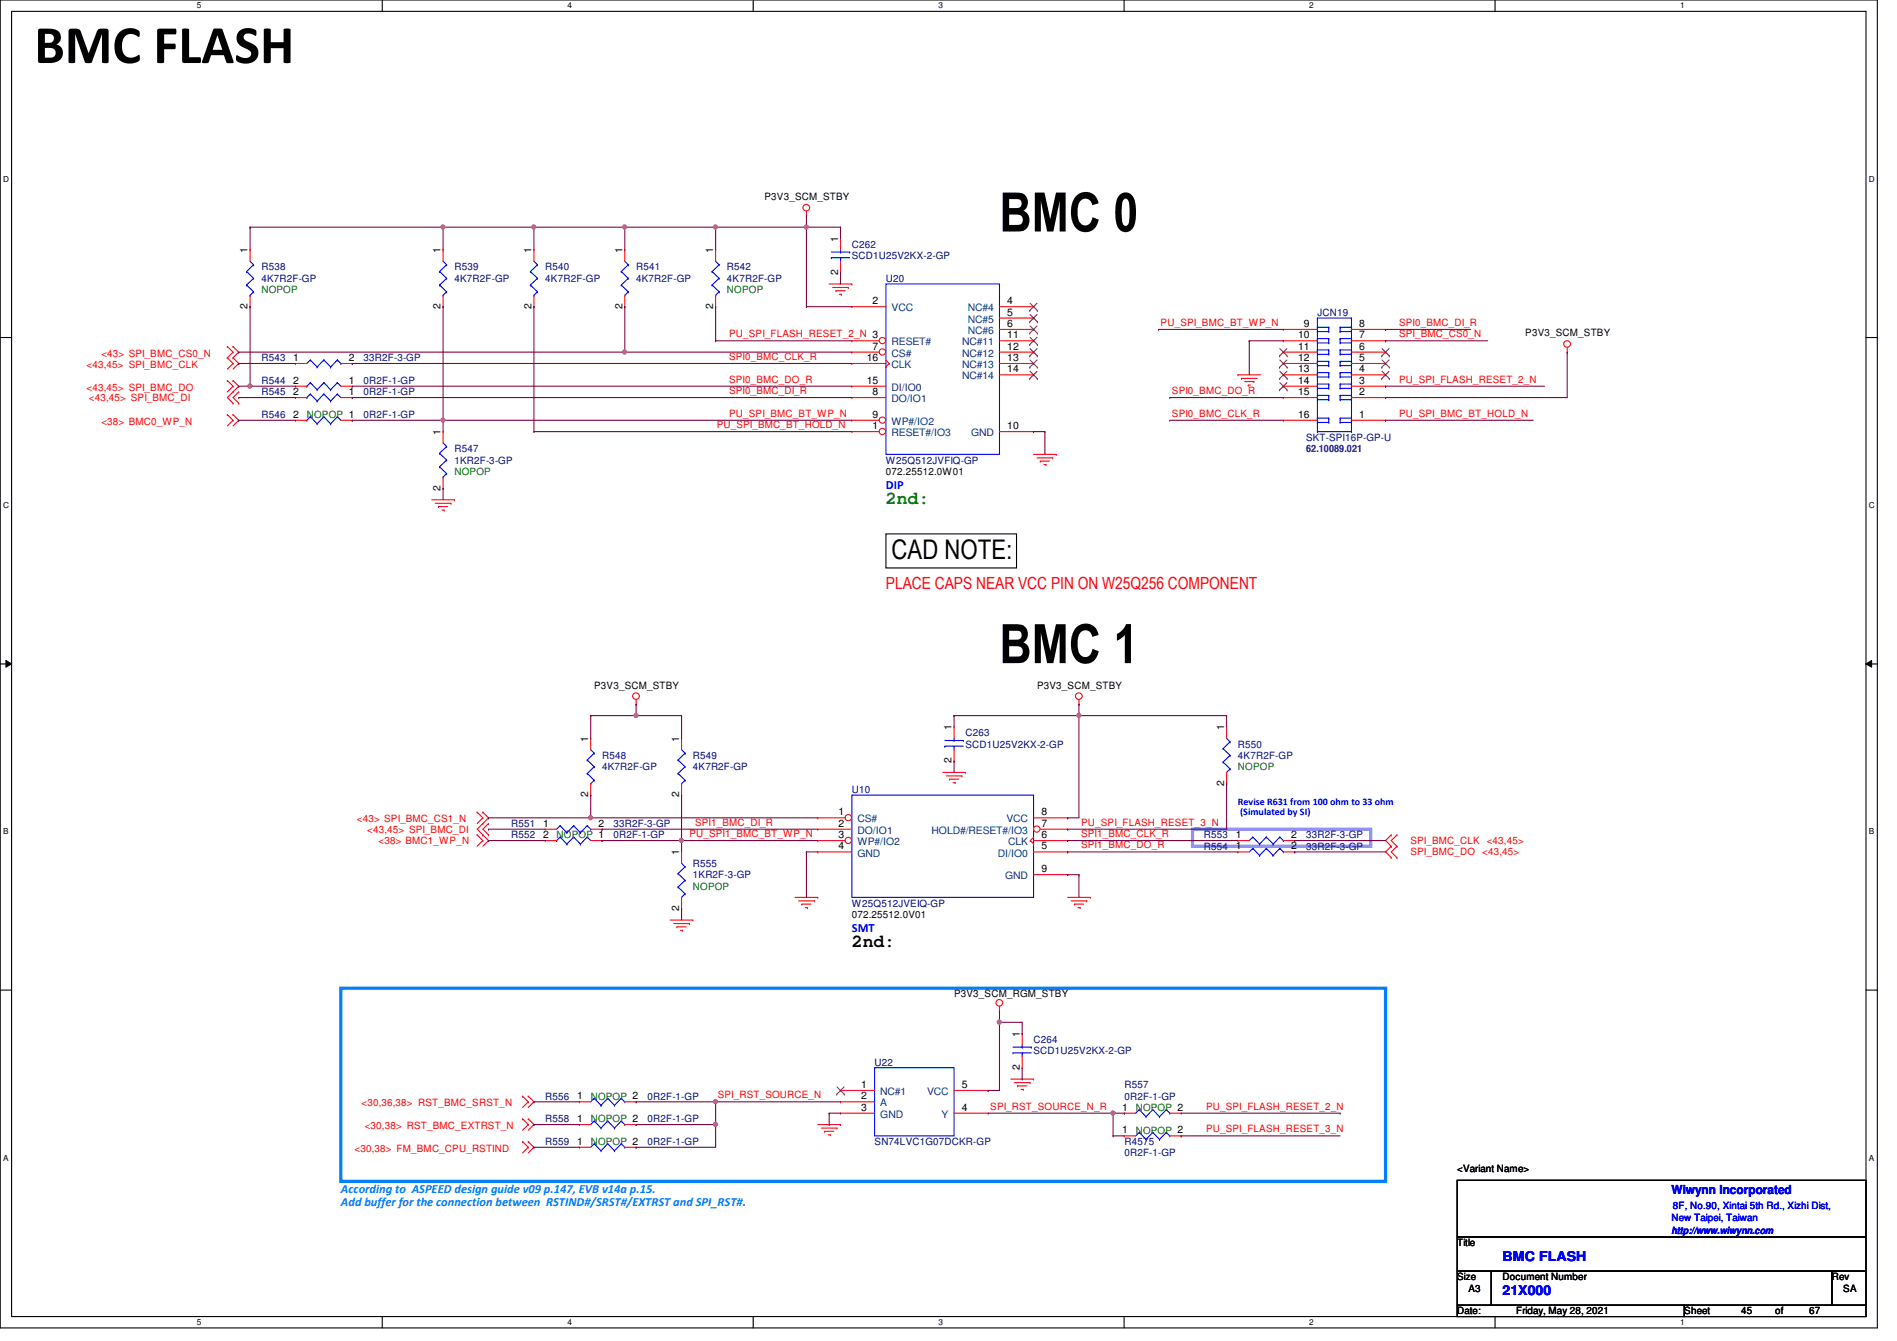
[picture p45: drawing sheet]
<svg xmlns="http://www.w3.org/2000/svg" width="297mm" height="210mm" viewBox="0 0 297 210" stroke-linecap="round" stroke-linejoin="round" font-family="sans-serif">
<defs><g id="words">
<g font-size="8.5">
<text x="5.4" y="9.9">BMC FLASH</text>
<text x="156.5" y="36.2">BMC 0</text>
<text x="156.5" y="103.8">BMC 1</text>
</g>
<text font-size="4.2" x="139.6" y="87.5">CAD NOTE:</text>
<text font-size="2.8" fill="#008000" x="138.7" y="78.8">2nd:</text>
<text font-size="2.8" x="133.4" y="148.2">2nd:</text>
<text font-size="2.6" fill="#f00" x="138.7" y="92.2">PLACE CAPS NEAR VCC PIN ON W25Q256 COMPONENT</text>
<g font-size="2.1" fill="#00f">
<text x="235.3" y="197.4">BMC FLASH</text>
<text x="235.3" y="202.7">21X000</text>
</g>
<g font-size="1.9" fill="#00f">
<text x="138.7" y="76.5">DIP</text>
<text x="133.4" y="145.9">SMT</text>
<text x="261.7" y="186.9">Wiwynn Incorporated</text>
</g>
<g font-size="1.9" fill="#0080ff">
<text x="53.4" y="186.8">According to ASPEED design guide v09 p.147, EVB v14a p.15.</text>
<text x="53.4" y="188.7">Add buffer for the connection between RSTIND#/SRST#/EXTRST and SPI_RST#.</text>
</g>
<g font-size="1.6">
<text x="119.7" y="31.3">P3V3_SCM_STBY</text>
<text x="38.8" y="39.7" transform="rotate(-90 38.8 39.7)">1</text>
<text x="69" y="39.7" transform="rotate(-90 69 39.7)">1</text>
<text x="83.2" y="39.7" transform="rotate(-90 83.2 39.7)">1</text>
<text x="97.4" y="39.7" transform="rotate(-90 97.4 39.7)">1</text>
<text x="111.7" y="39.7" transform="rotate(-90 111.7 39.7)">1</text>
<text x="131.2" y="37.9" transform="rotate(-90 131.2 37.9)">1</text>
<text x="131.2" y="43" transform="rotate(-90 131.2 43)">2</text>
<text x="136.6" y="47.6">2</text>
<text x="157.7" y="47.6">4</text>
<text x="38.8" y="48.3" transform="rotate(-90 38.8 48.3)">2</text>
<text x="69" y="48.3" transform="rotate(-90 69 48.3)">2</text>
<text x="83.2" y="48.3" transform="rotate(-90 83.2 48.3)">2</text>
<text x="97.4" y="48.3" transform="rotate(-90 97.4 48.3)">2</text>
<text x="111.7" y="48.3" transform="rotate(-90 111.7 48.3)">2</text>
<text x="157.7" y="49.4">5</text>
<text x="157.7" y="51.2">6</text>
<text x="157.7" y="53">11</text>
<text x="203.3" y="53">10</text>
<text x="204.2" y="51.2">9</text>
<text x="212.8" y="53">7</text>
<text x="212.8" y="51.2">8</text>
<text x="238.8" y="52.7">P3V3_SCM_STBY</text>
<text x="45.9" y="56.5">1</text>
<text x="54.6" y="56.5">2</text>
<text x="135.7" y="56.5">16</text>
<text x="136.6" y="54.7">7</text>
<text x="157.7" y="54.7">12</text>
<text x="157.7" y="56.5">13</text>
<text x="157.7" y="58.3">14</text>
<text x="203.3" y="58.3">13</text>
<text x="203.3" y="56.5">12</text>
<text x="203.3" y="54.7">11</text>
<text x="212.8" y="58.3">4</text>
<text x="212.8" y="56.5">5</text>
<text x="212.8" y="54.7">6</text>
<text x="45.9" y="61.8">2</text>
<text x="45.9" y="65.4">2</text>
<text x="45.9" y="60.1">2</text>
<text x="54.6" y="61.8">1</text>
<text x="54.6" y="60.1">1</text>
<text x="135.7" y="60.1">15</text>
<text x="136.6" y="61.8">8</text>
<text x="136.6" y="65.4">9</text>
<text x="203.3" y="65.4">16</text>
<text x="203.3" y="61.8">15</text>
<text x="203.3" y="60.1">14</text>
<text x="212.8" y="65.4">1</text>
<text x="212.8" y="61.8">2</text>
<text x="212.8" y="60.1">3</text>
<text x="69" y="68.1" transform="rotate(-90 69 68.1)">1</text>
<text x="136.6" y="67.2">1</text>
<text x="157.7" y="67.2">10</text>
<text x="69" y="76.8" transform="rotate(-90 69 76.8)">2</text>
<text x="138.7" y="74.3">072.25512.0W01</text>
<text x="93" y="107.8">P3V3_SCM_STBY</text>
<text x="162.4" y="107.8">P3V3_SCM_STBY</text>
<text x="92.1" y="116.1" transform="rotate(-90 92.1 116.1)">1</text>
<text x="106.3" y="116.1" transform="rotate(-90 106.3 116.1)">1</text>
<text x="149" y="119.5" transform="rotate(-90 149 119.5)">2</text>
<text x="149" y="114.3" transform="rotate(-90 149 114.3)">1</text>
<text x="191.7" y="114.3" transform="rotate(-90 191.7 114.3)">1</text>
<text x="92.1" y="124.8" transform="rotate(-90 92.1 124.8)">2</text>
<text x="106.3" y="124.8" transform="rotate(-90 106.3 124.8)">2</text>
<text x="191.7" y="123" transform="rotate(-90 191.7 123)">2</text>
<text x="85" y="131.2">2</text>
<text x="85" y="129.4">1</text>
<text x="93.7" y="129.4">2</text>
<text x="131.3" y="127.6">1</text>
<text x="131.3" y="129.4">2</text>
<text x="131.3" y="131.2">3</text>
<text x="163.1" y="131.2">6</text>
<text x="163.1" y="129.4">7</text>
<text x="163.1" y="127.6">8</text>
<text x="193.5" y="131.2">1</text>
<text x="202.2" y="131.2">2</text>
<text x="106.3" y="133.9" transform="rotate(-90 106.3 133.9)">1</text>
<text x="131.3" y="133">4</text>
<text x="163.1" y="133">5</text>
<text x="163.1" y="136.5">9</text>
<text x="193.5" y="133">1</text>
<text x="202.2" y="133">2</text>
<text x="106.3" y="142.6" transform="rotate(-90 106.3 142.6)">2</text>
<text x="133.4" y="143.7">072.25512.0V01</text>
<text x="149.4" y="156.1">P3V3_SCM_RGM_STBY</text>
<text x="159.7" y="167.5" transform="rotate(-90 159.7 167.5)">2</text>
<text x="159.7" y="162.3" transform="rotate(-90 159.7 162.3)">1</text>
<text x="90.4" y="172.1">1</text>
<text x="134.8" y="173.9">3</text>
<text x="134.8" y="172.1">2</text>
<text x="134.8" y="170.3">1</text>
<text x="150.6" y="170.3">5</text>
<text x="150.6" y="173.9">4</text>
<text x="175.7" y="173.9">1</text>
<text x="90.4" y="175.6">1</text>
<text x="90.4" y="179.2">1</text>
<text x="175.7" y="177.4">1</text>
<text x="228.2" y="183.5">&lt;Variant Name&gt;</text>
<text x="228.2" y="195.1">Title</text>
<text x="228.2" y="200.4">Size</text>
<text x="230" y="202.2">A3</text>
<text x="235.3" y="200.4">Document Number</text>
<text x="286.8" y="200.4">Rev</text>
<text x="288.6" y="202.2">SA</text>
<text x="228.2" y="205.7">Date:</text>
<text x="237.4" y="205.7">Friday, May 28, 2021</text>
<text x="263.7" y="205.7">Sheet</text>
<text x="272.6" y="205.7">45</text>
<text x="278" y="205.7">of</text>
<text x="283.3" y="205.7">67</text>
</g>
<g font-size="1.6" fill="#000080">
<text x="133.4" y="38.8">C262</text>
<text x="133.4" y="40.6">SCD1U25V2KX-2-GP</text>
<text x="40.9" y="42.3">R538</text>
<text x="40.9" y="44.1">4K7R2F-GP</text>
<text x="71.2" y="42.3">R539</text>
<text x="71.2" y="44.1">4K7R2F-GP</text>
<text x="85.4" y="42.3">R540</text>
<text x="85.4" y="44.1">4K7R2F-GP</text>
<text x="99.6" y="42.3">R541</text>
<text x="99.6" y="44.1">4K7R2F-GP</text>
<text x="113.8" y="42.3">R542</text>
<text x="113.8" y="44.1">4K7R2F-GP</text>
<text x="138.7" y="44.1">U20</text>
<text x="206.3" y="49.4">JCN19</text>
<text x="40.9" y="56.6">R543</text>
<text x="56.9" y="56.6">33R2F-3-GP</text>
<text x="40.9" y="61.9">R545</text>
<text x="40.9" y="65.4">R546</text>
<text x="40.9" y="60.1">R544</text>
<text x="56.9" y="61.9">0R2F-1-GP</text>
<text x="56.9" y="65.4">0R2F-1-GP</text>
<text x="56.9" y="60.1">0R2F-1-GP</text>
<text x="71.2" y="70.8">R547</text>
<text x="204.5" y="69">SKT-SPI16P-GP-U</text>
<text x="204.5" y="70.8">62.10089.021</text>
<text x="71.2" y="72.6">1KR2F-3-GP</text>
<text x="138.7" y="72.6">W25Q512JVFIQ-GP</text>
<text x="94.3" y="118.8">R548</text>
<text x="108.5" y="118.8">R549</text>
<text x="151.2" y="115.2">C263</text>
<text x="151.2" y="117">SCD1U25V2KX-2-GP</text>
<text x="193.8" y="117">R550</text>
<text x="193.8" y="118.8">4K7R2F-GP</text>
<text x="94.3" y="120.6">4K7R2F-GP</text>
<text x="108.5" y="120.6">4K7R2F-GP</text>
<text x="133.4" y="124.1">U10</text>
<text x="80" y="131.2">R552</text>
<text x="80" y="129.5">R551</text>
<text x="96.1" y="131.2">0R2F-1-GP</text>
<text x="96.1" y="129.5">33R2F-3-GP</text>
<text x="188.5" y="131.2">R553</text>
<text x="204.5" y="131.2">33R2F-3-GP</text>
<text x="108.5" y="135.7">R555</text>
<text x="108.5" y="137.5">1KR2F-3-GP</text>
<text x="188.5" y="133">R554</text>
<text x="204.5" y="133">33R2F-3-GP</text>
<text x="133.4" y="141.9">W25Q512JVEIQ-GP</text>
<text x="136.9" y="166.8">U22</text>
<text x="161.8" y="163.2">C264</text>
<text x="161.8" y="165">SCD1U25V2KX-2-GP</text>
<text x="85.4" y="172.1">R556</text>
<text x="101.4" y="172.1">0R2F-1-GP</text>
<text x="176.1" y="170.3">R557</text>
<text x="176.1" y="172.1">0R2F-1-GP</text>
<text x="85.4" y="175.7">R558</text>
<text x="85.4" y="179.2">R559</text>
<text x="101.4" y="175.7">0R2F-1-GP</text>
<text x="101.4" y="179.2">0R2F-1-GP</text>
<text x="136.9" y="179.2">SN74LVC1G07DCKR-GP</text>
<text x="176.1" y="179.2">R4575</text>
<text x="176.1" y="181">0R2F-1-GP</text>
</g>
<g font-size="1.6" fill="#008000">
<text x="40.9" y="45.9">NOPOP</text>
<text x="113.8" y="45.9">NOPOP</text>
<text x="48" y="65.4">NOPOP 1</text>
<text x="71.2" y="74.3">NOPOP</text>
<text x="193.8" y="120.6">NOPOP</text>
<text x="87.2" y="131.2">NOPOP 1</text>
<text x="108.5" y="139.2">NOPOP</text>
<text x="92.5" y="172.1">NOPOP 2</text>
<text x="177.8" y="173.9">NOPOP 2</text>
<text x="92.5" y="175.7">NOPOP 2</text>
<text x="92.5" y="179.2">NOPOP 2</text>
<text x="177.8" y="177.5">NOPOP 2</text>
</g>
<g font-size="1.6" fill="#f00">
<text x="114.2" y="52.8">PU_SPI_FLASH_RESET_2_N 3</text>
<text x="181.7" y="51">PU_SPI_BMC_BT_WP_N</text>
<text x="219.1" y="52.8">SPI_BMC_CS0_N</text>
<text x="219.1" y="51">SPI0_BMC_DI_R</text>
<text x="13.5" y="57.6">&lt;43,45&gt; SPI_BMC_CLK</text>
<text x="15.9" y="55.8">&lt;43&gt; SPI_BMC_CS0_N</text>
<text x="114.2" y="56.3">SPI0_BMC_CLK_R</text>
<text x="114.2" y="59.9">SPI0_BMC_DO_R</text>
<text x="219.1" y="59.9">PU_SPI_FLASH_RESET_2_N</text>
<text x="13.5" y="61.2">&lt;43,45&gt; SPI_BMC_DO</text>
<text x="13.9" y="62.8">&lt;43,45&gt; SPI_BMC_DI</text>
<text x="114.2" y="61.7">SPI0_BMC_DI_R</text>
<text x="114.2" y="65.2">PU_SPI_BMC_BT_WP_N</text>
<text x="183.5" y="65.2">SPI0_BMC_CLK_R</text>
<text x="183.5" y="61.7">SPI0_BMC_DO_R</text>
<text x="219.1" y="65.2">PU_SPI_BMC_BT_HOLD_N</text>
<text x="15.9" y="66.5">&lt;38&gt; BMC0_WP_N</text>
<text x="112.2" y="67">PU_SPI_BMC_BT_HOLD_N</text>
<text x="55.9" y="128.7">&lt;43&gt; SPI_BMC_CS1_N</text>
<text x="57.5" y="130.3">&lt;43,45&gt; SPI_BMC_DI</text>
<text x="107.9" y="131">PU_SPI1_BMC_BT_WP_N</text>
<text x="108.8" y="129.2">SPI1_BMC_DI_R</text>
<text x="169.3" y="131">SPI1_BMC_CLK_R</text>
<text x="169.3" y="129.2">PU_SPI_FLASH_RESET_3_N</text>
<text x="59.3" y="132.1">&lt;38&gt; BMC1_WP_N</text>
<text x="169.3" y="132.8">SPI1_BMC_DO_R</text>
<text x="220.8" y="133.9">SPI_BMC_DO &lt;43,45&gt;</text>
<text x="220.8" y="132.1">SPI_BMC_CLK &lt;43,45&gt;</text>
<text x="56.6" y="173.2">&lt;30,36,38&gt; RST_BMC_SRST_N</text>
<text x="112.4" y="171.9">SPI_RST_SOURCE_N</text>
<text x="155.1" y="173.7">SPI_RST_SOURCE_N_R</text>
<text x="188.8" y="173.7">PU_SPI_FLASH_RESET_2_N</text>
<text x="57.1" y="176.7">&lt;30,38&gt; RST_BMC_EXTRST_N</text>
<text x="188.8" y="177.2">PU_SPI_FLASH_RESET_3_N</text>
<text x="55.5" y="180.3">&lt;30,38&gt; FM_BMC_CPU_RSTIND</text>
</g>
<g font-size="1.6" fill="#004080">
<text x="139.6" y="48.7">VCC</text>
<text x="151.6" y="48.7">NC#4</text>
<text x="151.6" y="50.5">NC#5</text>
<text x="151.6" y="52.3">NC#6</text>
<text x="139.6" y="54.1">RESET#</text>
<text x="139.6" y="55.8">CS#</text>
<text x="139.6" y="57.6">CLK</text>
<text x="150.7" y="54.1">NC#11</text>
<text x="150.7" y="55.8">NC#12</text>
<text x="150.7" y="57.6">NC#13</text>
<text x="150.7" y="59.4">NC#14</text>
<text x="139.6" y="61.2">DI/IO0</text>
<text x="139.6" y="62.9">DO/IO1</text>
<text x="139.6" y="66.5">WP#/IO2</text>
<text x="139.6" y="68.3">RESET#/IO3</text>
<text x="152.1" y="68.3">GND</text>
<text x="134.3" y="128.7">CS#</text>
<text x="134.3" y="130.5">DO/IO1</text>
<text x="145.9" y="130.5">HOLD#/RESET#/IO3</text>
<text x="157.6" y="128.7">VCC</text>
<text x="134.3" y="132.3">WP#/IO2</text>
<text x="134.3" y="134.1">GND</text>
<text x="156.2" y="134.1">DI/IO0</text>
<text x="157.4" y="137.6">GND</text>
<text x="157.9" y="132.3">CLK</text>
<text x="137.8" y="173.2">A</text>
<text x="137.8" y="171.4">NC#1</text>
<text x="145.2" y="171.4">VCC</text>
<text x="137.8" y="175">GND</text>
<text x="147.4" y="175">Y</text>
</g>
<g font-size="1.6" fill="#00f">
<text x="193.8" y="125.9">Revise R631 from 100 ohm to 33 ohm</text>
<text x="194.2" y="127.5">(Simulated by SI)</text>
<text x="261.7" y="191.1">New Taipei, Taiwan</text>
<text x="262" y="189.2">8F, No.90, Xintai 5th Rd., Xizhi Dist,</text>
<text x="261.7" y="193.1">http://www.wiwynn.com</text>
</g>
<g font-size="1.3">
<text x="30.8" y="1.3">5</text>
<text x="88.9" y="1.3">4</text>
<text x="146.9" y="1.3">3</text>
<text x="205" y="1.3">2</text>
<text x="263.1" y="1.3">1</text>
<text x=".5" y="28.4">D</text>
<text x="292.6" y="28.4">D</text>
<text x=".5" y="79.5">C</text>
<text x="292.6" y="79.5">C</text>
<text x=".5" y="130.6">B</text>
<text x="292.6" y="130.6">B</text>
<text x=".5" y="181.7">A</text>
<text x="292.6" y="181.7">A</text>
<text x="30.8" y="207.4">5</text>
<text x="88.9" y="207.4">4</text>
<text x="146.9" y="207.4">3</text>
<text x="205" y="207.4">2</text>
<text x="263.1" y="207.4">1</text>
</g>
</g></defs>
<path d="M0 0h294v207.9h-294zM1.8 1.8h290.4v204.3h-290.4z" fill="none" stroke="#000" stroke-width=".17"/>
<g fill="#fff">
<path d="M30.8 .2h.7v1.4h-.7z"/>
<path d="M30.8 206.2h.7v1.4h-.7z"/>
</g>
<path d="M59.9 0v1.8M59.9 206.1v1.8" fill="none" stroke="#000" stroke-width=".17"/>
<g fill="#fff">
<path d="M88.9 .2h.6v1.4h-.6z"/>
<path d="M88.9 206.2h.6v1.4h-.6z"/>
</g>
<path d="M117.9 0v1.8M117.9 206.1v1.8" fill="none" stroke="#000" stroke-width=".17"/>
<g fill="#fff">
<path d="M146.9 .2h.7v1.4h-.7z"/>
<path d="M146.9 206.2h.7v1.4h-.7z"/>
</g>
<path d="M176 0v1.8M176 206.1v1.8" fill="none" stroke="#000" stroke-width=".17"/>
<g fill="#fff">
<path d="M205 .2h.7v1.4h-.7z"/>
<path d="M205 206.2h.7v1.4h-.7z"/>
</g>
<path d="M234.1 0v1.8M234.1 206.1v1.8" fill="none" stroke="#000" stroke-width=".17"/>
<g fill="#fff">
<path d="M263.1 .2h.7v1.4h-.7z"/>
<path d="M263.1 206.2h.7v1.4h-.7z"/>
<path d="M.5 27.3h.9v1.4h-.9z"/>
<path d="M292.6 27.3h.9v1.4h-.9z"/>
<path d="M.5 78.4h.9v1.4h-.9z"/>
<path d="M292.6 78.4h.9v1.4h-.9z"/>
</g>
<path d="M0 52.8h1.8M292.2 52.8h1.8" fill="none" stroke="#000" stroke-width=".17"/>
<g fill="#fff">
<path d="M.5 129.5h.8v1.4h-.8z"/>
<path d="M292.6 129.5h.9v1.4h-.9z"/>
</g>
<path d="M0 103.9h1.8M292.2 103.9h1.8" fill="none" stroke="#000" stroke-width=".17"/>
<path d="M.9 103.4l.9 .5-.9 .5zM292.2 103.9l.9-.5v1z" fill="#000"/>
<path d="M.9 103.4l.9 .5-.9 .5zM292.2 103.9l.9-.5v1z" fill="none" stroke="#000" stroke-width=".16"/>
<g fill="#fff">
<path d="M.5 180.5h.8v1.4h-.8z"/>
<path d="M292.6 180.5h.9v1.4h-.9z"/>
</g>
<path d="M138.7 83.6h20.5v5.3h-20.5zM0 155h1.8M292.2 155h1.8M228.2 184.7h64v8.9h-64zM228.2 193.6h64v5.4h-64zM228.2 199h5.3v5.3h-5.3zM233.5 199h53.3v5.3h-53.3zM286.8 199h5.4v5.3h-5.4zM228.2 204.3h35.5v1.8h-35.5zM263.7 204.3h28.5v1.8h-28.5z" fill="none" stroke="#000" stroke-width=".17"/>
<path d="M186.7 129.8h27.9v2.7h-27.9z" fill="none" stroke="#8080ff" stroke-width=".51"/>
<path d="M53.4 154.7h163.6v30.2h-163.6z" fill="none" stroke="#0080ff" stroke-width=".51"/>
<g fill="none" stroke="#f00" stroke-width=".17">
<path d="M97.8 39.1h.1M97.8 39.1v1.8M112.1 39.1h.1M112.1 39.1v1.8M126.3 33.8h.1M126.3 33.1v.7M35.6 54.2h.1M35.6 56h.1M35.6 59.6h.1M35.6 54.2l.9 .9M35.6 56l.9 .9M35.6 59.6l.9 .9"/>
<path d="M36.5 55.1h.1M36.5 54.2h.1M36.5 56.9h.1M36.5 56h.1M36.5 59.6h.1M36.5 55.1l-.9 .9M36.5 54.2l.9 .9M36.5 56.9l-.9 .9M36.5 56l.9 .9M36.5 59.6l.9 .9M37.4 55.1h.1M37.4 56.9h.1"/>
<path d="M37.4 55.1l-.9 .9M37.4 56.9l-.9 .9M97.8 48h.1M97.8 46.2v1.8M112.1 48h.1M112.1 46.2v1.8M129.8 44.4h3.6M130.4 45h2.4M130.9 45.5h.1M130.9 45.5h1.4M131.4 46.1h.4M131.8 46.1h.1"/>
<path d="M132.8 45h.1M133.4 44.4h.1M193.8 58.7h.1M193.8 58.7h3.6M194.4 59.2h.1M194.4 59.2h2.4M194.9 59.7h1.4M196.3 59.7h.1M201 58.7h.1M201 56.9h.1M201 55.1h.1M201 53.3h.1"/>
<path d="M201 51.6h.1M201 58.7h5.3M201 56.9h5.3M201 55.1h5.3M201 53.3h5.3M201 51.6h5.3M211.6 58.7h5.4M211.6 56.9h5.4M211.6 55.1h5.4M211.6 53.3h5.4M211.6 51.6h5.4M217 58.7h.1"/>
<path d="M217 56.9h.1M217 55.1h.1M217 53.3h.1M217 51.6h.1M245.4 55.1h.1M245.4 54.4v.7M35.6 64.9h.1M35.6 64.9l.9 .9M36.5 60.5h.1M36.5 63.1h.1M36.5 61.3h.1M36.5 65.8h.1"/>
<path d="M36.5 64.9h.1M36.5 60.5l-.9 .8M36.5 65.8l-.9 .9M36.5 64.9l.9 .9M37.4 60.5h.1M37.4 61.3h.1M37.4 63.1h.1M37.4 65.8h.1M37.4 60.5l-1.8 1.7 .9 .9M37.4 61.3l-.9 .9 .9 .9M37.4 65.8l-.9 .9M46.3 62.2h.1"/>
<path d="M46.3 62.2h1.7M53.4 62.2h1.8M55.2 62.2h.1M67.6 78.2h3.6M68.2 78.8h2.4M68.7 79.3h.1M68.7 79.3h1.4M69.2 79.8h.4M69.6 79.8h.1M70.6 78.8h.1M71.2 78.2h.1M161.8 71.1h3.6"/>
<path d="M162.4 71.7h2.4M162.9 72.2h.1M162.9 72.2h1.4M163.4 72.7h.4M163.8 72.7h.1M164.8 71.7h.1M165.4 71.1h.1M195.4 60.3h.1M195.4 60.3h.4M201 65.8h.1M201 62.2h.1M201 60.5h.1"/>
<path d="M201 65.8h5.3M201 62.2h5.3M201 60.5h5.3M211.6 65.8h5.4M211.6 62.2h5.4M211.6 60.5h5.4M217 65.8h.1M217 62.2h.1M217 60.5h.1M99.6 110.2h.1M99.6 109.5v.7M168.9 110.2h.1"/>
<path d="M168.9 109.5v.7M74.7 127.1h.1M74.7 130.7h.1M74.7 127.1l.9 .9M74.7 130.7l.9 .9M75.6 128h.1M75.6 127.1h.1M75.6 131.6h.1M75.6 130.7h.1M75.6 128.9h.1M75.6 128l-.9 .9M75.6 127.1l.9 .9"/>
<path d="M75.6 131.6l-.9 .9M76.5 128h.1M76.5 131.6h.1M76.5 128.9h.1M76.5 130.7h.1M76.5 128l-1.8 1.8 1.8 1.8M76.5 131.6l-.9 .9M76.5 128.9l-.9 .9 .9 .9M85.4 131.6h.1M85.4 131.6h1.8M92.5 131.6h1.8M94.3 131.6h.1"/>
<path d="M147.6 120.9h3.6M148.2 121.5h2.4M148.7 122h.1M148.7 122h1.4M149.2 122.5h.4M149.6 122.5h.1M150.6 121.5h.1M151.2 120.9h.1M217.8 132.5h.1M217.8 134.2h.1M217.8 130.7h.1M217.8 132.5l-.8 .8 .8 .9"/>
<path d="M217.8 130.7l-.8 .9 .8 .9M218.7 134.2h.1M218.7 132.5h.1M218.7 130.7h.1M218.7 132.5l-.9 .8 .9 .9M218.7 130.7l-.9 .9 .9 .9M104.9 144h3.6M105.5 144.6h2.4M106 145.1h.1M106 145.1h1.4M106.5 145.6h.4M106.9 145.6h.1"/>
<path d="M107.9 144.6h.1M108.5 144h.1M124.5 140.5h3.6M125 141h2.5M125.6 141.5h.1M125.6 141.5h1.4M126.1 142.1h.3M126.4 142.1h.1M127.5 141h.1M128.1 140.5h.1M156.5 158.2h.1M156.5 157.5v.7"/>
<path d="M167.2 140.5h3.5M167.7 141h2.5M168.2 141.5h.1M168.2 141.5h1.5M168.8 142.1h.3M169.1 142.1h.1M170.2 141h.1M170.7 140.5h.1M81.8 175.1h.1M81.8 171.6h.1M81.8 178.7h.1M81.8 175.1l.9 .9"/>
<path d="M81.8 171.6l.9 .9M81.8 178.7l.9 .9M82.7 176h.1M82.7 175.1h.1M82.7 172.5h.1M82.7 171.6h.1M82.7 179.6h.1M82.7 178.7h.1M82.7 176l-.9 .9M82.7 175.1l.9 .9M82.7 172.5l-.9 .9M82.7 171.6l.9 .9"/>
<path d="M82.7 179.6l-.9 .9M82.7 178.7l.9 .9M83.6 176h.1M83.6 172.5h.1M83.6 179.6h.1M83.6 176l-.9 .9M83.6 172.5l-.9 .9M83.6 179.6l-.9 .9M90.7 172.5h.1M90.7 176h.1M90.7 176h1.8M90.7 172.5h1.8"/>
<path d="M97.8 176h1.8M97.8 172.5h1.8M99.6 172.5h.1M99.6 176h.1M128.1 176h3.5M128.6 176.6h2.5M129.1 177.1h.1M129.1 177.1h1.5M129.7 177.6h.3M130 177.6h.1M131.1 176.6h.1M131.6 176h.1"/>
<path d="M131.6 174.2h.1M131.6 172.5h.1M131.6 170.7h.1M131.6 172.5h5.3M131.6 174.2h5.3M131.6 170.7h5.3M149.4 174.2h5.3M149.4 170.7h5.3M154.7 170.7h.1M154.7 174.2h.1M158.3 168.9h3.5M158.8 169.5h2.5"/>
<path d="M159.3 170h.1M159.3 170h1.5M159.9 170.5h.3M160.2 170.5h.1M161.3 169.5h.1M161.8 168.9h.1M176.1 174.2h.1M176.1 174.2h1.7M183.2 174.2h1.8M185 174.2h.1"/>
<circle cx="126.3" cy="32.5" r=".52"/>
<circle cx="245.4" cy="53.8" r=".52"/>
<circle cx="99.6" cy="109" r=".52"/>
<circle cx="168.9" cy="109" r=".52"/>
<circle cx="156.5" cy="157" r=".52"/>
</g>
<g fill="none" stroke="#00f" stroke-width=".17">
<path d="M97.3 42.5h.1M97.3 44.6h.1M97.3 42.5l1.1 1.1M97.3 44.6l1.1 1.1M97.8 46.2h.1M97.8 40.9l.6 .5M98.4 41.4h.1M98.4 43.6h.1M98.4 45.7h.1M98.4 41.4l-1.1 1.1M98.4 43.6l-1.1 1M98.4 45.7l-.6 .5"/>
<path d="M111.5 42.5h.1M111.5 44.6h.1M111.5 42.5l1.1 1.1M111.5 44.6l1.1 1.1M112.1 46.2h.1M112.1 40.9l.5 .5M112.6 41.4h.1M112.6 43.6h.1M112.6 45.7h.1M112.6 41.4l-1.1 1.1M112.6 43.6l-1.1 1M112.6 45.7l-.5 .5"/>
<path d="M206.3 59h.1M206.3 58.3h.1M206.3 58.7h.1M206.3 57.2h.1M206.3 56.6h.1M206.3 56.9h.1M206.3 55.5h.1M206.3 54.8h.1M206.3 55.1h.1M206.3 53.7h.1M206.3 53h.1M206.3 53.3h.1"/>
<path d="M206.3 51.9h.1M206.3 51.2h.1M206.3 51.6h.1M206.3 49.8h.1M206.3 49.8v17.8M206.3 59h1.8M206.3 58.3h1.8M206.3 57.2h1.8M206.3 56.6h1.8M206.3 55.5h1.8M206.3 54.8h1.8M206.3 53.7h1.8"/>
<path d="M206.3 53h1.8M206.3 51.9h1.8M206.3 51.2h1.8M206.3 49.8h5.3M208.1 59h.1M208.1 58.3h.1M208.1 57.2h.1M208.1 56.6h.1M208.1 55.5h.1M208.1 54.8h.1M208.1 53.7h.1M208.1 53h.1"/>
<path d="M208.1 51.9h.1M208.1 51.2h.1M208.1 51.2v.7M208.1 53v.7M208.1 54.8v.7M208.1 56.6v.6M208.1 58.3v.7M209.8 59h.1M209.8 58.3h.1M209.8 57.2h.1M209.8 56.6h.1M209.8 55.5h.1"/>
<path d="M209.8 54.8h.1M209.8 53.7h.1M209.8 53h.1M209.8 51.9h.1M209.8 51.2h.1M209.8 51.2v.7M209.8 53v.7M209.8 54.8v.7M209.8 56.6v.6M209.8 58.3v.7M209.8 59h1.8M209.8 58.3h1.8"/>
<path d="M209.8 57.2h1.8M209.8 56.6h1.8M209.8 55.5h1.8M209.8 54.8h1.8M209.8 53.7h1.8M209.8 53h1.8M209.8 51.9h1.8M209.8 51.2h1.8M211.6 59h.1M211.6 58.3h.1M211.6 58.7h.1M211.6 57.2h.1"/>
<path d="M211.6 56.6h.1M211.6 56.9h.1M211.6 55.5h.1M211.6 54.8h.1M211.6 55.1h.1M211.6 53.7h.1M211.6 53h.1M211.6 53.3h.1M211.6 51.9h.1M211.6 51.2h.1M211.6 51.6h.1M211.6 49.8h.1"/>
<path d="M211.6 49.8v17.8M48 62.2h.1M48.6 61.7h.1M48.6 61.7l1.1 1.1M48.6 61.7l-.6 .5M49.7 62.8h.1M50.7 61.7h.1M50.7 61.7l1.1 1.1M50.7 61.7l-1 1.1M51.8 62.8h.1M52.8 61.7h.1M52.8 61.7l.6 .5"/>
<path d="M52.8 61.7l-1 1.1M206.3 66.1h.1M206.3 65.4h.1M206.3 65.8h.1M206.3 62.6h.1M206.3 61.9h.1M206.3 62.2h.1M206.3 60.8h.1M206.3 60.1h.1M206.3 60.5h.1M206.3 67.6h.1M206.3 66.1h1.8"/>
<path d="M206.3 65.4h1.8M206.3 62.6h1.8M206.3 61.9h1.8M206.3 60.8h1.8M206.3 60.1h1.8M206.3 67.6h5.3M208.1 66.1h.1M208.1 65.4h.1M208.1 62.6h.1M208.1 61.9h.1M208.1 60.8h.1M208.1 60.1h.1"/>
<path d="M208.1 60.1v.7M208.1 61.9v.7M208.1 65.4v.7M209.8 66.1h.1M209.8 65.4h.1M209.8 62.6h.1M209.8 61.9h.1M209.8 60.8h.1M209.8 60.1h.1M209.8 66.1h1.8M209.8 60.1v.7M209.8 61.9v.7"/>
<path d="M209.8 65.4v.7M209.8 65.4h1.8M209.8 62.6h1.8M209.8 61.9h1.8M209.8 60.8h1.8M209.8 60.1h1.8M211.6 66.1h.1M211.6 65.4h.1M211.6 65.8h.1M211.6 62.6h.1M211.6 61.9h.1M211.6 62.2h.1"/>
<path d="M211.6 60.8h.1M211.6 60.1h.1M211.6 60.5h.1M211.6 67.6h.1M87.2 131.6h.1M87.7 131h.1M87.7 131l1.1 1.1M87.7 131l-.5 .6M88.8 132.1h.1M89.8 131h.1M89.8 131l1.1 1.1M89.8 131l-1 1.1"/>
<path d="M90.9 132.1h.1M91.9 131h.1M91.9 131l.6 .6M91.9 131l-1 1.1M133.4 124.5h28.4v16h-28.4zM93 171.9h.1M93 175.5h.1M93 171.9l-.5 .6M93 171.9l1.1 1.1M93 175.5l-.5 .5M93 175.5l1.1 1.1M94.1 173h.1"/>
<path d="M94.1 176.6h.1M95.2 171.9h.1M95.2 175.5h.1M95.2 171.9l-1.1 1.1M95.2 171.9l1 1.1M95.2 175.5l-1.1 1.1M95.2 175.5l1 1.1M96.2 173h.1M96.2 176.6h.1M97.3 171.9h.1M97.3 175.5h.1M97.3 171.9l-1.1 1.1"/>
<path d="M97.3 171.9l.5 .6M97.3 175.5l-1.1 1.1M97.3 175.5l.5 .5M97.8 172.5h.1M97.8 176h.1M136.9 167.1h12.5v10.7h-12.5zM178.4 173.7h.1M178.4 173.7l-.6 .5M178.4 173.7l1 1.1M179.4 174.8h.1M180.5 173.7h.1M180.5 173.7l-1.1 1.1"/>
<path d="M180.5 173.7l1.1 1.1M181.6 174.8h.1M182.6 173.7h.1M182.6 173.7l-1 1.1M182.6 173.7l.6 .5M183.2 174.2h.1"/>
</g>
<g fill="none" stroke="#804000" stroke-width=".16">
<path d="M200.4 59.3h.1M200.4 57.5h.1M200.4 55.7h.1M200.4 59.9l1.1 1.1M200.4 58.1l1.1 1.2M200.4 56.3l1.1 1.2M200.4 54.6l1.1 1.1M201.5 59.9l-1.1 1.1M201.5 58.1l-1.1 1.2M201.5 56.3l-1.1 1.2M201.5 54.6l-1.1 1.1M201.5 59.3h.1"/>
<path d="M201.5 57.5h.1M201.5 55.7h.1M216.4 59.3h.1M216.4 57.5h.1M216.4 55.7h.1M216.4 58.1l1.1 1.2M216.4 56.3l1.1 1.2M216.4 54.6l1.1 1.1M217.5 58.1l-1.1 1.2M217.5 56.3l-1.1 1.2M217.5 54.6l-1.1 1.1M217.5 59.3h.1"/>
<path d="M217.5 57.5h.1M217.5 55.7h.1M200.4 61h.1M201.5 61h.1M131 171.3h.1M131.1 170.1l1.1 1.2M132.2 170.1l-1.2 1.2M132.2 171.3h.1"/>
</g>
<circle cx="132.8" cy="128" r=".5" fill="#fff"/>
<g fill="none" stroke="#f00" stroke-width=".17">
<path d="M128.1 128h.1M128.1 129.8h.1M128.1 128h4.2M128.1 129.8h5.3"/>
<circle cx="132.8" cy="128" r=".5"/>
</g>
<circle cx="132.8" cy="131.5" r=".5" fill="#fff"/>
<g fill="none" stroke="#f00" stroke-width=".17">
<path d="M128.1 131.6h.1M128.1 133.3h.1M128.1 131.6h4.2M128.1 133.3h5.3M161.3 131.6h.1M161.3 131.6l.5 .5M161.8 132.1h.1M161.8 131.6h5.4M161.8 133.3h5.4M161.8 131.1l-.5 .5M167.2 133.3h.1M167.2 131.6h.1"/>
<circle cx="132.8" cy="131.5" r=".5"/>
</g>
<circle cx="162.4" cy="129.8" r=".5" fill="#fff"/>
<g fill="none" stroke="#f00" stroke-width=".17">
<path d="M39.2 39.1h.1M39.2 39.1v1.8M83.6 39.1h.1M83.6 39.1v1.8M131.6 37.3h.1M131.6 37.3v1.8M39.2 48h.1M39.2 46.2v1.8M46.3 56.9h.1M46.3 56.9h1.7M53.4 56.9h1.8M55.2 56.9h.1"/>
<path d="M83.6 48h.1M83.6 46.2v1.8M131.6 42.7h.1M131.6 40.9v1.8M133.4 48h.1M133.4 48h5.3M46.3 65.8h.1M46.3 60.5h.1M46.3 65.8h1.7M46.3 60.5h1.7M53.4 65.8h1.8M53.4 60.5h1.8"/>
<path d="M55.2 65.8h.1M55.2 60.5h.1M69.4 67.6h.1M69.4 76.5h.1M69.4 67.6v1.7M69.4 74.7v1.8M92.5 115.6h.1M92.5 115.6v1.7M106.7 115.6h.1M106.7 115.6v1.7M149.4 113.8h.1M149.4 119.1h.1"/>
<path d="M149.4 113.8v1.8M149.4 117.3v1.8M192.1 113.8h.1M192.1 113.8v1.8M85.4 129.8h.1M85.4 129.8h1.8M92.5 124.5h.1M92.5 129.8h1.8M92.5 122.7v1.8M94.3 129.8h.1M106.7 124.5h.1M106.7 122.7v1.8"/>
<path d="M161.8 128h5.4M161.8 136.9h5.4M162.9 129.8h4.3M167.2 129.8h.1M167.2 128h.1M167.2 136.9h.1M192.1 122.7h.1M192.1 120.9v1.8M193.8 133.3h.1M193.8 131.6h.1M193.8 133.3h1.8M193.8 131.6h1.8"/>
<path d="M201 133.3h1.7M201 131.6h1.7M202.7 133.3h.1M202.7 131.6h.1M90.7 179.6h.1M90.7 179.6h1.8M97.8 179.6h1.8M99.6 179.6h.1M160.1 161.8h.1M160.1 167.1h.1M160.1 161.8v1.8M160.1 165.4v1.7"/>
<path d="M176.1 177.8h.1M176.1 177.8h1.7M183.2 177.8h1.8M185 177.8h.1"/>
<circle cx="162.4" cy="129.8" r=".5"/>
</g>
<g fill="none" stroke="#00f" stroke-width=".17">
<path d="M130.2 39.5h2.9M131.6 39.5h.1M131.6 39.1v.4M133.1 39.5h.1M38.6 42.5h.1M38.6 44.6h.1M38.6 42.5l1.1 1.1M38.6 44.6l1.1 1.1M39.2 46.2h.1M39.2 40.9l.5 .5M39.7 41.4h.1M39.7 43.6h.1"/>
<path d="M39.7 45.7h.1M39.7 41.4l-1.1 1.1M39.7 43.6l-1.1 1M39.7 45.7l-.5 .5M48.6 56.3h.1M48.6 59.9h.1M48.6 56.3l-.6 .6M48.6 56.3l1.1 1.1M48.6 59.9l1.1 1.1M48.6 59.9l-.6 .6M49.7 57.4h.1M50.7 56.3h.1"/>
<path d="M50.7 59.9h.1M50.7 56.3l-1 1.1M50.7 56.3l1.1 1.1M50.7 59.9l1.1 1.1M50.7 59.9l-1 1.1M51.8 57.4h.1M52.8 56.3h.1M52.8 59.9h.1M52.8 56.3l-1 1.1M52.8 56.3l.6 .6M52.8 59.9l.6 .6M52.8 59.9l-1 1.1"/>
<path d="M53.4 56.9h.1M83.1 42.5h.1M83.1 44.6h.1M83.1 42.5l1.1 1.1M83.1 44.6l1.1 1.1M83.6 46.2h.1M83.6 40.9l.6 .5M84.2 41.4h.1M84.2 43.6h.1M84.2 45.7h.1M84.2 41.4l-1.1 1.1M84.2 43.6l-1.1 1"/>
<path d="M84.2 45.7l-.6 .5M130.2 40.3h.1M130.2 40.3h2.9M131.6 40.3h.1M131.6 40.3v.6M138.7 44.4h17.8v26.7h-17.8zM48 65.8h.1M48 60.5h.1M48.6 65.2h.1M48.6 65.2l1.1 1.1M48.6 65.2l-.6 .6M49.7 66.3h.1"/>
<path d="M49.7 61h.1M50.7 65.2h.1M50.7 65.2l1.1 1.1M50.7 65.2l-1 1.1M51.8 66.3h.1M51.8 61h.1M52.8 65.2h.1M52.8 65.2l.6 .6M52.8 65.2l-1 1.1M68.8 71h.1M68.8 73.1h.1M68.8 71l1.1 1"/>
<path d="M68.8 73.1l1.1 1M69.4 74.7h.1M69.4 69.3l.5 .6M69.9 69.9h.1M69.9 72h.1M69.9 74.1h.1M69.9 69.9l-1.1 1.1M69.9 72l-1.1 1.1M69.9 74.1l-.5 .6M91.9 119h.1M91.9 119l1.1 1M92.5 117.3l.5 .6"/>
<path d="M93 117.9h.1M93 117.9l-1.1 1.1M106.2 119h.1M106.2 119l1.1 1M106.7 117.3l.6 .6M107.3 117.9h.1M107.3 117.9l-1.1 1.1M148 116.8h.1M148 115.9h2.8M148 116.8h2.8M149.4 115.9h.1M149.4 116.8h.1"/>
<path d="M149.4 115.6v.3M149.4 116.8v.5M150.8 115.9h.1M191.5 117.2h.1M191.5 119.3h.1M191.5 117.2l1.1 1M191.5 119.3l1.1 1.1M192.1 115.6l.5 .5M192.6 116.1h.1M192.6 118.2h.1M192.6 116.1l-1.1 1.1M192.6 118.2l-1.1 1.1"/>
<path d="M87.7 129.2h.1M87.7 129.2l-.5 .6M87.7 129.2l1.1 1.1M88.8 130.3h.1M89.8 129.2h.1M89.8 129.2l-1 1.1M89.8 129.2l1.1 1.1M90.9 130.3h.1M91.9 129.2h.1M91.9 121.1h.1M91.9 129.2l-1 1.1M91.9 129.2l.6 .6"/>
<path d="M91.9 121.1l1.1 1M92.5 129.8h.1M92.5 122.7h.1M93 120h.1M93 122.1h.1M93 120l-1.1 1.1M93 122.1l-.5 .6M106.2 121.1h.1M106.2 121.1l1.1 1M106.7 122.7h.1M107.3 120h.1M107.3 122.1h.1"/>
<path d="M107.3 120l-1.1 1.1M107.3 122.1l-.6 .6M192.1 120.9h.1M192.6 120.4h.1M192.6 120.4l-.5 .5M196.2 132.8h.1M196.2 131h.1M196.2 132.8l-.6 .5M196.2 132.8l1 1.1M196.2 131l-.6 .6M196.2 131l1 1.1M197.2 133.9h.1"/>
<path d="M197.2 132.1h.1M198.3 132.8h.1M198.3 131h.1M198.3 132.8l-1.1 1.1M198.3 132.8l1 1.1M198.3 131l-1.1 1.1M198.3 131l1 1.1M199.3 133.9h.1M199.3 132.1h.1M200.4 132.8h.1M200.4 131h.1M200.4 132.8l-1.1 1.1"/>
<path d="M200.4 132.8l.6 .5M200.4 131l-1.1 1.1M200.4 131l.6 .6M201 133.3h.1M201 131.6h.1M93 179h.1M93 179l-.5 .6M93 179l1.1 1.1M95.2 179h.1M95.2 179l-1.1 1.1M95.2 179l1 1.1M97.3 179h.1"/>
<path d="M97.3 179l-1.1 1.1M97.3 179l.5 .6M97.8 179.6h.1M158.6 164.8h.1M158.6 163.9h2.9M158.6 164.8h2.9M160.1 163.9h.1M160.1 164.8h.1M160.1 163.6v.3M160.1 164.8v.6M161.5 163.9h.1M178.4 177.2h.1"/>
<path d="M178.4 177.2l-.6 .6M178.4 177.2l1 1.2M179.4 178.4h.1M180.5 177.2h.1M180.5 177.2l-1.1 1.2M180.5 177.2l1.1 1.2M181.6 178.4h.1M182.6 177.2h.1M182.6 177.2l-1 1.2M182.6 177.2l.6 .6M183.2 177.8h.1M94.1 180.1h.1"/>
<path d="M96.2 180.1h.1"/>
</g>
<circle cx="138.2" cy="53.3" r=".5" fill="#fff"/>
<g fill="none" stroke="#f00" stroke-width=".17">
<path d="M133.4 53.3h.1M133.4 53.3h4.3M156.5 48h5.3M156.5 49.8h5.3M156.5 51.6h5.3M161.8 48h.1M161.8 49.8h.1M161.8 51.6h.1"/>
<circle cx="138.2" cy="53.3" r=".5"/>
</g>
<path d="M161.2 48.6h.1M161.2 50.4h.1M161.2 52.2h.1M161.3 47.5l1.1 1.1M161.3 49.2l1.1 1.2M161.3 51l1.1 1.2M162.4 47.5l-1.2 1.1M162.4 49.2l-1.2 1.2M162.4 51l-1.2 1.2M162.4 48.6h.1M162.4 50.4h.1M162.4 52.2h.1" fill="none" stroke="#804000" stroke-width=".16"/>
<circle cx="138.2" cy="55.1" r=".5" fill="#fff"/>
<g fill="none" stroke="#f00" stroke-width=".17">
<path d="M133.4 55.1h.1M133.4 56.9h.1M133.4 55.1h4.3M133.4 56.9h5.3M138.7 57.4h.1M138.7 56.4l.5 .5M139.2 56.9h.1M139.2 56.9l-.5 .5M156.5 55.1h5.3M156.5 53.3h5.3M156.5 56.9h5.3M156.5 58.7h5.3"/>
<path d="M161.8 53.3h.1M161.8 55.1h.1M161.8 56.9h.1M161.8 58.7h.1M133.4 60.5h.1M133.4 62.2h.1M133.4 60.5h5.3M133.4 62.2h5.3M156.5 67.6h5.3M161.8 67.6h.1"/>
<circle cx="138.2" cy="55.1" r=".5"/>
</g>
<g fill="none" stroke="#804000" stroke-width=".16">
<path d="M161.2 53.9h.1M161.2 55.7h.1M161.2 57.5h.1M161.2 59.3h.1M161.3 52.8l1.1 1.1M161.3 54.6l1.1 1.1M161.3 56.3l1.1 1.2M161.3 58.1l1.1 1.2M162.4 52.8l-1.2 1.1M162.4 54.6l-1.2 1.1M162.4 56.3l-1.2 1.2M162.4 58.1l-1.2 1.2"/>
<path d="M162.4 53.9h.1M162.4 55.7h.1M162.4 57.5h.1M162.4 59.3h.1"/>
</g>
<circle cx="138.2" cy="65.8" r=".5" fill="#fff"/>
<g fill="none" stroke="#f00" stroke-width=".17">
<path d="M133.4 65.8h.1M133.4 65.8h4.3"/>
<circle cx="138.2" cy="65.8" r=".5"/>
</g>
<circle cx="138.2" cy="67.5" r=".5" fill="#fff"/>
<g fill="none" stroke="#f00" stroke-width=".17">
<path d="M69.4 39.1h.1M69.4 39.1v1.8M69.4 48h.1M69.4 46.2v1.8M133.4 67.6h.1M133.4 67.6h4.3M106.7 133.3h.1M106.7 133.3v1.8M106.7 142.2h.1M106.7 140.5v1.7"/>
<circle cx="138.2" cy="67.5" r=".5"/>
</g>
<g fill="none" stroke="#00f" stroke-width=".17">
<path d="M68.8 42.5h.1M68.8 44.6h.1M68.8 42.5l1.1 1.1M68.8 44.6l1.1 1.1M69.4 46.2h.1M69.4 40.9l.5 .5M69.9 41.4h.1M69.9 43.6h.1M69.9 45.7h.1M69.9 41.4l-1.1 1.1M69.9 43.6l-1.1 1M69.9 45.7l-.5 .5"/>
<path d="M106.2 136.7h.1M106.2 138.9h.1M106.2 136.7l1.1 1.1M106.2 138.9l1.1 1M106.7 135.1l.6 .6M107.3 135.7h.1M107.3 137.8h.1M107.3 139.9h.1M107.3 135.7l-1.1 1M107.3 137.8l-1.1 1.1M107.3 139.9l-.6 .6M106.7 140.5h.1"/>
</g>
<g fill="none" stroke="#800040" stroke-width=".17">
<path d="M126.3 35.6h.1M126.3 35.6v12.4M126.3 35.6h5.3M131.6 35.6h.1M131.6 35.6v1.7M131.6 42.7h.1M131.6 42.7v1.7M181.4 51.6h.1M181.4 51.6h19.6M195.6 53.3h.1M195.6 53.3h5.4M195.6 53.3v5.4"/>
<path d="M217 53.3h.1M217 51.6h.1M217 53.3h16M217 51.6h13.3M245.4 55.1h.1M245.4 55.1v7.1h-28.4M161.8 67.6h.1M161.8 67.6h1.8M163.6 67.6h.1M163.6 67.6v3.5M183.2 65.8h.1M183.2 62.2h.1"/>
<path d="M183.2 65.8h17.8M183.2 62.2h17.8M217 65.8h.1M217 62.2h.1M217 60.5h.1M217 65.8h23.1M217 60.5h24.8"/>
</g>
<circle cx="126.3" cy="35.5" r=".32" fill="#f0f"/>
<circle cx="126.3" cy="35.5" r=".32" fill="none" stroke="#f0f" stroke-width=".17"/>
<g fill="none" stroke="#800040" stroke-width=".17">
<path d="M112.1 35.6h.1M112.1 35.6v3.5M126.3 33.8h.1M126.3 33.8v1.8M37.4 55.1h.1M37.4 55.1h96M97.8 55.1h.1M97.8 48h.1M97.8 48v7.1M112.1 53.3h.1M112.1 48h.1M112.1 53.3h21.3"/>
<path d="M112.1 48v5.3M126.3 48h.1M126.3 48h7.1"/>
</g>
<circle cx="97.8" cy="55.1" r=".32" fill="#f0f"/>
<circle cx="97.8" cy="55.1" r=".32" fill="none" stroke="#f0f" stroke-width=".17"/>
<path d="M39.2 35.6h.1M39.2 35.6v3.5M97.8 35.6h.1M97.8 35.6v3.5M37.4 56.9h.1M37.4 56.9h8.9M39.2 48h.1M39.2 48v12.5M55.2 56.9h.1M55.2 56.9h78.2" fill="none" stroke="#800040" stroke-width=".17"/>
<circle cx="39.1" cy="60.4" r=".32" fill="#f0f"/>
<circle cx="39.1" cy="60.4" r=".32" fill="none" stroke="#f0f" stroke-width=".17"/>
<g fill="none" stroke="#800040" stroke-width=".17">
<path d="M69.4 48h.1M69.4 48v17.8M37.4 60.5h.1M37.4 62.2h.1M37.4 65.8h.1M37.4 60.5h8.9M37.4 62.2h8.9M37.4 65.8h8.9M39.2 60.5h.1M55.2 60.5h.1M55.2 62.2h.1M55.2 65.8h.1"/>
<path d="M55.2 60.5h78.2M55.2 62.2h78.2M55.2 65.8h78.2M69.4 65.8h.1M69.4 76.5h.1M69.4 76.5v1.7"/>
</g>
<circle cx="69.4" cy="65.8" r=".32" fill="#f0f"/>
<circle cx="69.4" cy="65.8" r=".32" fill="none" stroke="#f0f" stroke-width=".17"/>
<path d="M39.2 35.6h.1M39.2 35.6h44.4M69.4 35.6h.1M69.4 35.6v3.5M83.6 35.6h.1M83.6 35.6v3.5M83.6 48h.1M83.6 48v19.6M69.4 65.8h.1M69.4 65.8v1.8M83.6 67.6h.1M83.6 67.6h49.8" fill="none" stroke="#800040" stroke-width=".17"/>
<circle cx="83.6" cy="35.5" r=".32" fill="#f0f"/>
<circle cx="83.6" cy="35.5" r=".32" fill="none" stroke="#f0f" stroke-width=".17"/>
<circle cx="69.4" cy="35.5" r=".32" fill="#f0f"/>
<circle cx="69.4" cy="35.5" r=".32" fill="none" stroke="#f0f" stroke-width=".17"/>
<path d="M83.6 35.6h.1M83.6 35.6h28.5M97.8 35.6h.1" fill="none" stroke="#800040" stroke-width=".17"/>
<circle cx="112" cy="35.5" r=".32" fill="#f0f"/>
<circle cx="112" cy="35.5" r=".32" fill="none" stroke="#f0f" stroke-width=".17"/>
<circle cx="97.8" cy="35.5" r=".32" fill="#f0f"/>
<circle cx="97.8" cy="35.5" r=".32" fill="none" stroke="#f0f" stroke-width=".17"/>
<path d="M112.1 35.6h.1M112.1 35.6h14.2M92.5 112h.1M92.5 112v3.6M92.5 128h.1M92.5 128h35.6" fill="none" stroke="#800040" stroke-width=".17"/>
<circle cx="92.5" cy="128" r=".32" fill="#f0f"/>
<circle cx="92.5" cy="128" r=".32" fill="none" stroke="#f0f" stroke-width=".17"/>
<path d="M106.7 112h.1M106.7 112v3.6M76.5 128h.1M76.5 131.6h.1M76.5 131.6h8.9M92.5 124.5h.1M92.5 124.5v3.5h-16M94.3 131.6h.1M94.3 131.6h33.8M106.7 131.6h.1M106.7 124.5h.1M106.7 124.5v7.1" fill="none" stroke="#800040" stroke-width=".17"/>
<circle cx="106.7" cy="131.5" r=".32" fill="#f0f"/>
<circle cx="106.7" cy="131.5" r=".32" fill="none" stroke="#f0f" stroke-width=".17"/>
<g fill="none" stroke="#800040" stroke-width=".17">
<path d="M92.5 112h.1M92.5 112h7.1M149.4 112h.1M149.4 112h19.5M168.9 110.2h.1M168.9 112h.1M168.9 110.2v17.8h-1.7M76.5 129.8h.1M76.5 129.8h8.9M94.3 129.8h.1M94.3 129.8h33.8M106.7 131.6h.1"/>
<path d="M106.7 131.6v1.7M126.3 133.3h.1M126.3 133.3h1.8M126.3 133.3v7.2M167.2 136.9h.1M167.2 133.3h.1M167.2 131.6h.1M167.2 128h.1M167.2 133.3h26.6M167.2 136.9h1.7M167.2 131.6h26.6M168.9 136.9h.1"/>
<path d="M168.9 136.9v3.6M202.7 133.3h.1M202.7 131.6h.1M202.7 133.3h14.3M202.7 131.6h14.3M106.7 142.2h.1M106.7 142.2v1.8"/>
</g>
<circle cx="99.6" cy="112" r=".32" fill="#f0f"/>
<circle cx="99.6" cy="112" r=".32" fill="none" stroke="#f0f" stroke-width=".17"/>
<path d="M99.6 110.2h.1M99.6 112h.1M99.6 110.2v1.8M99.6 112h7.1M168.9 112h.1M168.9 112h23.2M192.1 112h.1M192.1 112v1.8M167.2 129.8h.1M192.1 122.7h.1M192.1 122.7v7.1h-24.9" fill="none" stroke="#800040" stroke-width=".17"/>
<circle cx="168.9" cy="112" r=".32" fill="#f0f"/>
<circle cx="168.9" cy="112" r=".32" fill="none" stroke="#f0f" stroke-width=".17"/>
<g fill="none" stroke="#800040" stroke-width=".17">
<path d="M149.4 112h.1M149.4 119.1h.1M149.4 112v1.8M149.4 119.1v1.8M83.6 172.5h.1M83.6 176h.1M83.6 179.6h.1M83.6 172.5h7.1M83.6 176h7.1M83.6 179.6h7.1M99.6 172.5h.1M99.6 172.5h12.5"/>
<path d="M112.1 172.5h.1M112.1 172.5v3.5M185 177.8h.1M185 174.2h24.8M185 177.8h24.8M209.8 174.2h.1"/>
</g>
<circle cx="112" cy="172.4" r=".32" fill="#f0f"/>
<circle cx="112" cy="172.4" r=".32" fill="none" stroke="#f0f" stroke-width=".17"/>
<path d="M99.6 176h.1M99.6 176h12.5" fill="none" stroke="#800040" stroke-width=".17"/>
<circle cx="112" cy="176" r=".32" fill="#f0f"/>
<circle cx="112" cy="176" r=".32" fill="none" stroke="#f0f" stroke-width=".17"/>
<path d="M156.5 158.2v12.5M99.6 179.6h.1M99.6 179.6h12.5M156.5 160h.1" fill="none" stroke="#800040" stroke-width=".17"/>
<circle cx="156.5" cy="160" r=".32" fill="#f0f"/>
<circle cx="156.5" cy="160" r=".32" fill="none" stroke="#f0f" stroke-width=".17"/>
<g fill="none" stroke="#800040" stroke-width=".17">
<path d="M112.1 172.5h.1M112.1 176h.1M112.1 172.5h19.5M112.1 176v3.6M129.8 174.2h.1M129.8 176h.1M129.8 174.2h1.8M129.8 174.2v1.8M154.7 170.7h.1M154.7 170.7h1.8M154.7 174.2h19.6M156.5 160h.1"/>
<path d="M156.5 160h3.6v1.8M160.1 161.8h.1M160.1 168.9h.1M160.1 167.1v1.8M174.3 174.2h.1"/>
</g>
<circle cx="174.3" cy="174.2" r=".32" fill="#f0f"/>
<circle cx="174.3" cy="174.2" r=".32" fill="none" stroke="#f0f" stroke-width=".17"/>
<path d="M174.3 174.2h.1M174.3 177.8h.1M174.3 174.2v3.6M174.3 174.2h1.8M174.3 177.8h1.8M176.1 174.2h.1" fill="none" stroke="#800040" stroke-width=".17"/>
<circle cx="126.3" cy="35.5" r=".32" fill="#f0f"/>
<circle cx="126.3" cy="35.5" r=".32" fill="none" stroke="#f0f" stroke-width=".17"/>
<circle cx="97.8" cy="55.1" r=".32" fill="#f0f"/>
<circle cx="97.8" cy="55.1" r=".32" fill="none" stroke="#f0f" stroke-width=".17"/>
<circle cx="39.1" cy="60.4" r=".32" fill="#f0f"/>
<circle cx="39.1" cy="60.4" r=".32" fill="none" stroke="#f0f" stroke-width=".17"/>
<circle cx="69.4" cy="65.8" r=".32" fill="#f0f"/>
<circle cx="69.4" cy="65.8" r=".32" fill="none" stroke="#f0f" stroke-width=".17"/>
<circle cx="83.6" cy="35.5" r=".32" fill="#f0f"/>
<circle cx="83.6" cy="35.5" r=".32" fill="none" stroke="#f0f" stroke-width=".17"/>
<circle cx="69.4" cy="35.5" r=".32" fill="#f0f"/>
<circle cx="69.4" cy="35.5" r=".32" fill="none" stroke="#f0f" stroke-width=".17"/>
<circle cx="112" cy="35.5" r=".32" fill="#f0f"/>
<circle cx="112" cy="35.5" r=".32" fill="none" stroke="#f0f" stroke-width=".17"/>
<circle cx="97.8" cy="35.5" r=".32" fill="#f0f"/>
<circle cx="97.8" cy="35.5" r=".32" fill="none" stroke="#f0f" stroke-width=".17"/>
<circle cx="92.5" cy="128" r=".32" fill="#f0f"/>
<circle cx="92.5" cy="128" r=".32" fill="none" stroke="#f0f" stroke-width=".17"/>
<circle cx="106.7" cy="131.5" r=".32" fill="#f0f"/>
<circle cx="106.7" cy="131.5" r=".32" fill="none" stroke="#f0f" stroke-width=".17"/>
<circle cx="99.6" cy="112" r=".32" fill="#f0f"/>
<circle cx="99.6" cy="112" r=".32" fill="none" stroke="#f0f" stroke-width=".17"/>
<circle cx="168.9" cy="112" r=".32" fill="#f0f"/>
<circle cx="168.9" cy="112" r=".32" fill="none" stroke="#f0f" stroke-width=".17"/>
<circle cx="112" cy="172.4" r=".32" fill="#f0f"/>
<circle cx="112" cy="172.4" r=".32" fill="none" stroke="#f0f" stroke-width=".17"/>
<circle cx="112" cy="176" r=".32" fill="#f0f"/>
<circle cx="112" cy="176" r=".32" fill="none" stroke="#f0f" stroke-width=".17"/>
<circle cx="156.5" cy="160" r=".32" fill="#f0f"/>
<circle cx="156.5" cy="160" r=".32" fill="none" stroke="#f0f" stroke-width=".17"/>
<circle cx="174.3" cy="174.2" r=".32" fill="#f0f"/>
<circle cx="174.3" cy="174.2" r=".32" fill="none" stroke="#f0f" stroke-width=".17"/>
<use href="#words"/>
</svg>
